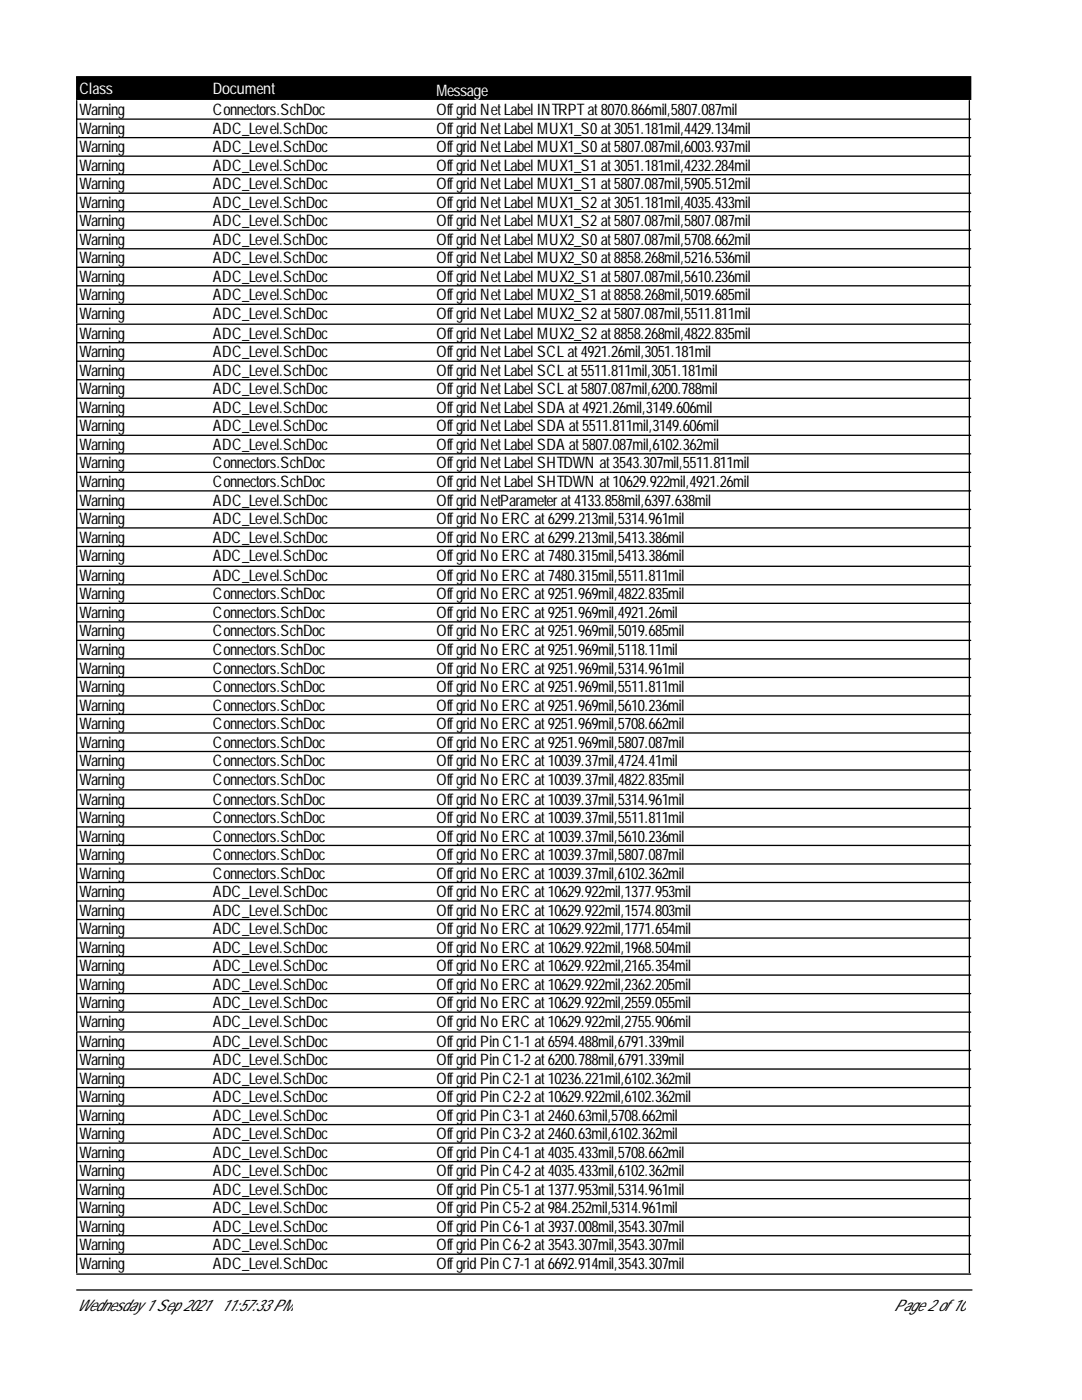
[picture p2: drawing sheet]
<svg xmlns="http://www.w3.org/2000/svg" width="216mm" height="279mm" viewBox="0 0 216 279" stroke-linecap="round" stroke-linejoin="round" font-family="sans-serif">
<defs><g id="words">
<g font-size="3.2" fill="#fff">
<text x="15.8" y="18.8">Class</text>
<text x="42.5" y="18.8">Document</text>
<text x="87.1" y="19.1">Message</text>
</g>
<g font-size="3.2">
<text x="15.8" y="23">Warning</text>
<text x="42.5" y="23">Connectors.SchDoc</text>
<text x="87.1" y="23">Offgrid NetLabel INTRPTat8070.866mil,5807.087mil</text>
<text x="15.8" y="26.7">Warning</text>
<text x="42.5" y="26.7">ADC_Level.SchDoc</text>
<text x="87.1" y="26.7">Offgrid NetLabel MUX1_S0 at3051.181mil,4429.134mil</text>
<text x="15.8" y="30.4">Warning</text>
<text x="15.8" y="34.1">Warning</text>
<text x="42.5" y="30.4">ADC_Level.SchDoc</text>
<text x="42.5" y="34.1">ADC_Level.SchDoc</text>
<text x="87.1" y="30.4">Offgrid NetLabel MUX1_S0 at5807.087mil,6003.937mil</text>
<text x="87.1" y="34.1">Offgrid NetLabel MUX1_S1 at3051.181mil,4232.284mil</text>
<text x="15.8" y="37.8">Warning</text>
<text x="15.8" y="41.5">Warning</text>
<text x="42.5" y="37.8">ADC_Level.SchDoc</text>
<text x="42.5" y="41.5">ADC_Level.SchDoc</text>
<text x="87.1" y="37.8">Offgrid NetLabel MUX1_S1 at5807.087mil,5905.512mil</text>
<text x="87.1" y="41.5">Offgrid NetLabel MUX1_S2 at3051.181mil,4035.433mil</text>
<text x="15.8" y="45.2">Warning</text>
<text x="42.5" y="45.2">ADC_Level.SchDoc</text>
<text x="87.1" y="45.2">Offgrid NetLabel MUX1_S2 at5807.087mil,5807.087mil</text>
<text x="15.8" y="48.9">Warning</text>
<text x="15.8" y="52.6">Warning</text>
<text x="42.5" y="48.9">ADC_Level.SchDoc</text>
<text x="42.5" y="52.6">ADC_Level.SchDoc</text>
<text x="87.1" y="48.9">Offgrid NetLabel MUX2_S0 at5807.087mil,5708.662mil</text>
<text x="87.1" y="52.6">Offgrid NetLabel MUX2_S0 at8858.268mil,5216.536mil</text>
<text x="15.8" y="56.3">Warning</text>
<text x="15.8" y="60">Warning</text>
<text x="42.5" y="56.3">ADC_Level.SchDoc</text>
<text x="42.5" y="60">ADC_Level.SchDoc</text>
<text x="87.1" y="56.3">Offgrid NetLabel MUX2_S1 at5807.087mil,5610.236mil</text>
<text x="87.1" y="60">Offgrid NetLabel MUX2_S1 at8858.268mil,5019.685mil</text>
<text x="15.8" y="63.7">Warning</text>
<text x="42.5" y="63.7">ADC_Level.SchDoc</text>
<text x="87.1" y="63.7">Offgrid NetLabel MUX2_S2 at5807.087mil,5511.811mil</text>
<text x="15.8" y="67.6">Warning</text>
<text x="15.8" y="71.3">Warning</text>
<text x="42.5" y="67.6">ADC_Level.SchDoc</text>
<text x="42.5" y="71.3">ADC_Level.SchDoc</text>
<text x="87.1" y="67.6">Offgrid NetLabel MUX2_S2 at8858.268mil,4822.835mil</text>
<text x="87.1" y="71.3">Offgrid NetLabel SCL at4921.26mil,3051.181mil</text>
<text x="15.8" y="75">Warning</text>
<text x="42.5" y="75">ADC_Level.SchDoc</text>
<text x="87.1" y="75">Offgrid NetLabel SCL at5511.811mil,3051.181mil</text>
<text x="15.8" y="78.7">Warning</text>
<text x="15.8" y="82.4">Warning</text>
<text x="42.5" y="78.7">ADC_Level.SchDoc</text>
<text x="42.5" y="82.4">ADC_Level.SchDoc</text>
<text x="87.1" y="78.7">Offgrid NetLabel SCL at5807.087mil,6200.788mil</text>
<text x="87.1" y="82.4">Offgrid NetLabel SDA at4921.26mil,3149.606mil</text>
<text x="15.8" y="86.1">Warning</text>
<text x="15.8" y="89.8">Warning</text>
<text x="42.5" y="86.1">ADC_Level.SchDoc</text>
<text x="42.5" y="89.8">ADC_Level.SchDoc</text>
<text x="87.1" y="86.1">Offgrid NetLabel SDA at5511.811mil,3149.606mil</text>
<text x="87.1" y="89.8">Offgrid NetLabel SDA at5807.087mil,6102.362mil</text>
<text x="15.8" y="93.5">Warning</text>
<text x="42.5" y="93.5">Connectors.SchDoc</text>
<text x="87.1" y="93.5">Offgrid NetLabel SHTDWN at3543.307mil,5511.811mil</text>
<text x="15.8" y="97.2">Warning</text>
<text x="15.8" y="100.9">Warning</text>
<text x="42.5" y="97.2">Connectors.SchDoc</text>
<text x="42.5" y="100.9">ADC_Level.SchDoc</text>
<text x="87.1" y="97.2">Offgrid NetLabel SHTDWN at10629.922mil,4921.26mil</text>
<text x="87.1" y="100.9">Offgrid NetParameter at4133.858mil,6397.638mil</text>
<text x="15.8" y="104.6">Warning</text>
<text x="42.5" y="104.6">ADC_Level.SchDoc</text>
<text x="87.1" y="104.6">Offgrid No ERC at6299.213mil,5314.961mil</text>
<text x="15.8" y="108.3">Warning</text>
<text x="15.8" y="112">Warning</text>
<text x="42.5" y="108.3">ADC_Level.SchDoc</text>
<text x="42.5" y="112">ADC_Level.SchDoc</text>
<text x="87.1" y="108.3">Offgrid No ERC at6299.213mil,5413.386mil</text>
<text x="87.1" y="112">Offgrid No ERC at7480.315mil,5413.386mil</text>
<text x="15.8" y="115.9">Warning</text>
<text x="15.8" y="119.6">Warning</text>
<text x="42.5" y="115.9">ADC_Level.SchDoc</text>
<text x="42.5" y="119.6">Connectors.SchDoc</text>
<text x="87.1" y="115.9">Offgrid No ERC at7480.315mil,5511.811mil</text>
<text x="87.1" y="119.6">Offgrid No ERC at9251.969mil,4822.835mil</text>
<text x="15.8" y="123.3">Warning</text>
<text x="42.5" y="123.3">Connectors.SchDoc</text>
<text x="87.1" y="123.3">Offgrid No ERC at9251.969mil,4921.26mil</text>
<text x="15.8" y="127">Warning</text>
<text x="15.8" y="130.7">Warning</text>
<text x="42.5" y="127">Connectors.SchDoc</text>
<text x="42.5" y="130.7">Connectors.SchDoc</text>
<text x="87.1" y="127">Offgrid No ERC at9251.969mil,5019.685mil</text>
<text x="87.1" y="130.7">Offgrid No ERC at9251.969mil,5118.11mil</text>
<text x="15.8" y="134.4">Warning</text>
<text x="42.5" y="134.4">Connectors.SchDoc</text>
<text x="87.1" y="134.4">Offgrid No ERC at9251.969mil,5314.961mil</text>
<text x="15.8" y="138.1">Warning</text>
<text x="15.8" y="141.8">Warning</text>
<text x="42.5" y="138.1">Connectors.SchDoc</text>
<text x="42.5" y="141.8">Connectors.SchDoc</text>
<text x="87.1" y="138.1">Offgrid No ERC at9251.969mil,5511.811mil</text>
<text x="87.1" y="141.8">Offgrid No ERC at9251.969mil,5610.236mil</text>
<text x="15.8" y="145.5">Warning</text>
<text x="15.8" y="149.2">Warning</text>
<text x="42.5" y="145.5">Connectors.SchDoc</text>
<text x="42.5" y="149.2">Connectors.SchDoc</text>
<text x="87.1" y="145.5">Offgrid No ERC at9251.969mil,5708.662mil</text>
<text x="87.1" y="149.2">Offgrid No ERC at9251.969mil,5807.087mil</text>
<text x="15.8" y="152.9">Warning</text>
<text x="42.5" y="152.9">Connectors.SchDoc</text>
<text x="87.1" y="152.9">Offgrid No ERC at10039.37mil,4724.41mil</text>
<text x="15.8" y="156.6">Warning</text>
<text x="15.8" y="160.6">Warning</text>
<text x="42.5" y="156.6">Connectors.SchDoc</text>
<text x="42.5" y="160.6">Connectors.SchDoc</text>
<text x="87.1" y="156.6">Offgrid No ERC at10039.37mil,4822.835mil</text>
<text x="87.1" y="160.6">Offgrid No ERC at10039.37mil,5314.961mil</text>
<text x="15.8" y="164.3">Warning</text>
<text x="15.8" y="168">Warning</text>
<text x="42.5" y="164.3">Connectors.SchDoc</text>
<text x="42.5" y="168">Connectors.SchDoc</text>
<text x="87.1" y="164.3">Offgrid No ERC at10039.37mil,5511.811mil</text>
<text x="87.1" y="168">Offgrid No ERC at10039.37mil,5610.236mil</text>
<text x="15.8" y="171.6">Warning</text>
<text x="42.5" y="171.6">Connectors.SchDoc</text>
<text x="87.1" y="171.6">Offgrid No ERC at10039.37mil,5807.087mil</text>
<text x="15.8" y="175.3">Warning</text>
<text x="15.8" y="179">Warning</text>
<text x="42.5" y="175.3">Connectors.SchDoc</text>
<text x="42.5" y="179">ADC_Level.SchDoc</text>
<text x="87.1" y="175.3">Offgrid No ERC at10039.37mil,6102.362mil</text>
<text x="87.1" y="179">Offgrid No ERC at10629.922mil,1377.953mil</text>
<text x="15.8" y="182.7">Warning</text>
<text x="42.5" y="182.7">ADC_Level.SchDoc</text>
<text x="87.1" y="182.7">Offgrid No ERC at10629.922mil,1574.803mil</text>
<text x="15.8" y="186.4">Warning</text>
<text x="15.8" y="190.1">Warning</text>
<text x="42.5" y="186.4">ADC_Level.SchDoc</text>
<text x="42.5" y="190.1">ADC_Level.SchDoc</text>
<text x="87.1" y="186.4">Offgrid No ERC at10629.922mil,1771.654mil</text>
<text x="87.1" y="190.1">Offgrid No ERC at10629.922mil,1968.504mil</text>
<text x="15.8" y="193.8">Warning</text>
<text x="15.8" y="197.5">Warning</text>
<text x="42.5" y="193.8">ADC_Level.SchDoc</text>
<text x="42.5" y="197.5">ADC_Level.SchDoc</text>
<text x="87.1" y="193.8">Offgrid No ERC at10629.922mil,2165.354mil</text>
<text x="87.1" y="197.5">Offgrid No ERC at10629.922mil,2362.205mil</text>
<text x="15.8" y="201.2">Warning</text>
<text x="42.5" y="201.2">ADC_Level.SchDoc</text>
<text x="87.1" y="201.2">Offgrid No ERC at10629.922mil,2559.055mil</text>
<text x="15.8" y="204.9">Warning</text>
<text x="15.8" y="208.9">Warning</text>
<text x="42.5" y="204.9">ADC_Level.SchDoc</text>
<text x="42.5" y="208.9">ADC_Level.SchDoc</text>
<text x="87.1" y="204.9">Offgrid No ERC at10629.922mil,2755.906mil</text>
<text x="87.1" y="208.9">Offgrid Pin C1-1 at6594.488mil,6791.339mil</text>
<text x="15.8" y="212.6">Warning</text>
<text x="42.5" y="212.6">ADC_Level.SchDoc</text>
<text x="87.1" y="212.6">Offgrid Pin C1-2 at6200.788mil,6791.339mil</text>
<text x="15.8" y="216.3">Warning</text>
<text x="15.8" y="220">Warning</text>
<text x="42.5" y="216.3">ADC_Level.SchDoc</text>
<text x="42.5" y="220">ADC_Level.SchDoc</text>
<text x="87.1" y="216.3">Offgrid Pin C2-1 at10236.221mil,6102.362mil</text>
<text x="87.1" y="220">Offgrid Pin C2-2 at10629.922mil,6102.362mil</text>
<text x="15.8" y="223.7">Warning</text>
<text x="15.8" y="227.4">Warning</text>
<text x="42.5" y="223.7">ADC_Level.SchDoc</text>
<text x="42.5" y="227.4">ADC_Level.SchDoc</text>
<text x="87.1" y="223.7">Offgrid Pin C3-1 at2460.63mil,5708.662mil</text>
<text x="87.1" y="227.4">Offgrid Pin C3-2 at2460.63mil,6102.362mil</text>
<text x="15.8" y="231.1">Warning</text>
<text x="42.5" y="231.1">ADC_Level.SchDoc</text>
<text x="87.1" y="231.1">Offgrid Pin C4-1 at4035.433mil,5708.662mil</text>
<text x="15.8" y="234.8">Warning</text>
<text x="15.8" y="238.4">Warning</text>
<text x="42.5" y="234.8">ADC_Level.SchDoc</text>
<text x="42.5" y="238.4">ADC_Level.SchDoc</text>
<text x="87.1" y="234.8">Offgrid Pin C4-2 at4035.433mil,6102.362mil</text>
<text x="87.1" y="238.4">Offgrid Pin C5-1 at1377.953mil,5314.961mil</text>
<text x="15.8" y="242.1">Warning</text>
<text x="15.8" y="245.8">Warning</text>
<text x="42.5" y="242.1">ADC_Level.SchDoc</text>
<text x="42.5" y="245.8">ADC_Level.SchDoc</text>
<text x="87.1" y="242.1">Offgrid Pin C5-2 at984.252mil,5314.961mil</text>
<text x="87.1" y="245.8">Offgrid Pin C6-1 at3937.008mil,3543.307mil</text>
<text x="15.8" y="249.5">Warning</text>
<text x="42.5" y="249.5">ADC_Level.SchDoc</text>
<text x="87.1" y="249.5">Offgrid Pin C6-2 at3543.307mil,3543.307mil</text>
<text x="15.8" y="253.2">Warning</text>
<text x="42.5" y="253.2">ADC_Level.SchDoc</text>
<text x="87.1" y="253.2">Offgrid Pin C7-1 at6692.914mil,3543.307mil</text>
<text x="15.3" y="261.7">Wednesday 1 Sep 2021</text>
<text x="44.1" y="261.7">11:57:33 PM</text>
<text x="178.4" y="261.7">Page 2 of 10</text>
</g>
</g></defs>
<path d="M15.3 15.3h178.4v4.5h-178.4z" fill="#000" stroke="#000" stroke-width=".26"/>
<g fill="none" stroke="#000" stroke-width=".26">
<path d="M15.3 23.8h178.4M15.3 20.1v44.3M15.3 27.5h178.4M15.3 31.2h178.4M15.3 34.9h178.4M15.3 38.6h178.4M193.4 20.1v44.3M15.3 42.3h178.4M15.3 46h178.4M15.3 49.6h178.4M15.3 53.3h178.4M15.3 57h178.4"/>
<path d="M15.3 60.7h178.4M15.3 68.4h178.4M15.3 72.1h178.4M15.3 75.8h178.4M15.3 79.5h178.4M193.4 64.7v48.1M193.7 64.7h-178.4v48.1M15.3 83.2h178.4M15.3 86.9h178.4M15.3 90.6h178.4M15.3 94.3h178.4M15.3 98h178.4"/>
<path d="M15.3 101.7h178.4M15.3 105.4h178.4M15.3 109.1h178.4M15.3 116.7h178.4M193.4 113v44.4M193.7 113h-178.4v44.4M15.3 120.4h178.4M15.3 124.1h178.4M15.3 127.8h178.4M15.3 131.5h178.4M15.3 135.2h178.4M15.3 138.9h178.4"/>
<path d="M15.3 142.6h178.4M15.3 146.3h178.4M15.3 150h178.4M15.3 153.7h178.4M193.4 157.6v48.1M193.7 157.6h-178.4v48.1M15.3 161.3h178.4M15.3 165h178.4M15.3 168.7h178.4M15.3 172.4h178.4M15.3 176.1h178.4M15.3 179.8h178.4"/>
<path d="M15.3 183.5h178.4M15.3 187.2h178.4M15.3 190.9h178.4M15.3 194.6h178.4M15.3 198.3h178.4M15.3 202h178.4M15.3 209.7h178.4M15.3 213.3h178.4M15.3 217h178.4M193.4 206v48M193.7 206h-178.4v48M15.3 220.7h178.4"/>
<path d="M15.3 224.4h178.4M15.3 228.1h178.4M15.3 231.8h178.4M15.3 235.5h178.4M15.3 239.2h178.4M15.3 242.9h178.4M15.3 246.6h178.4M15.3 250.3h178.4M15.3 254.3h178.4M15.3 257.4h178.7"/>
</g>
<use href="#words"/>
</svg>
